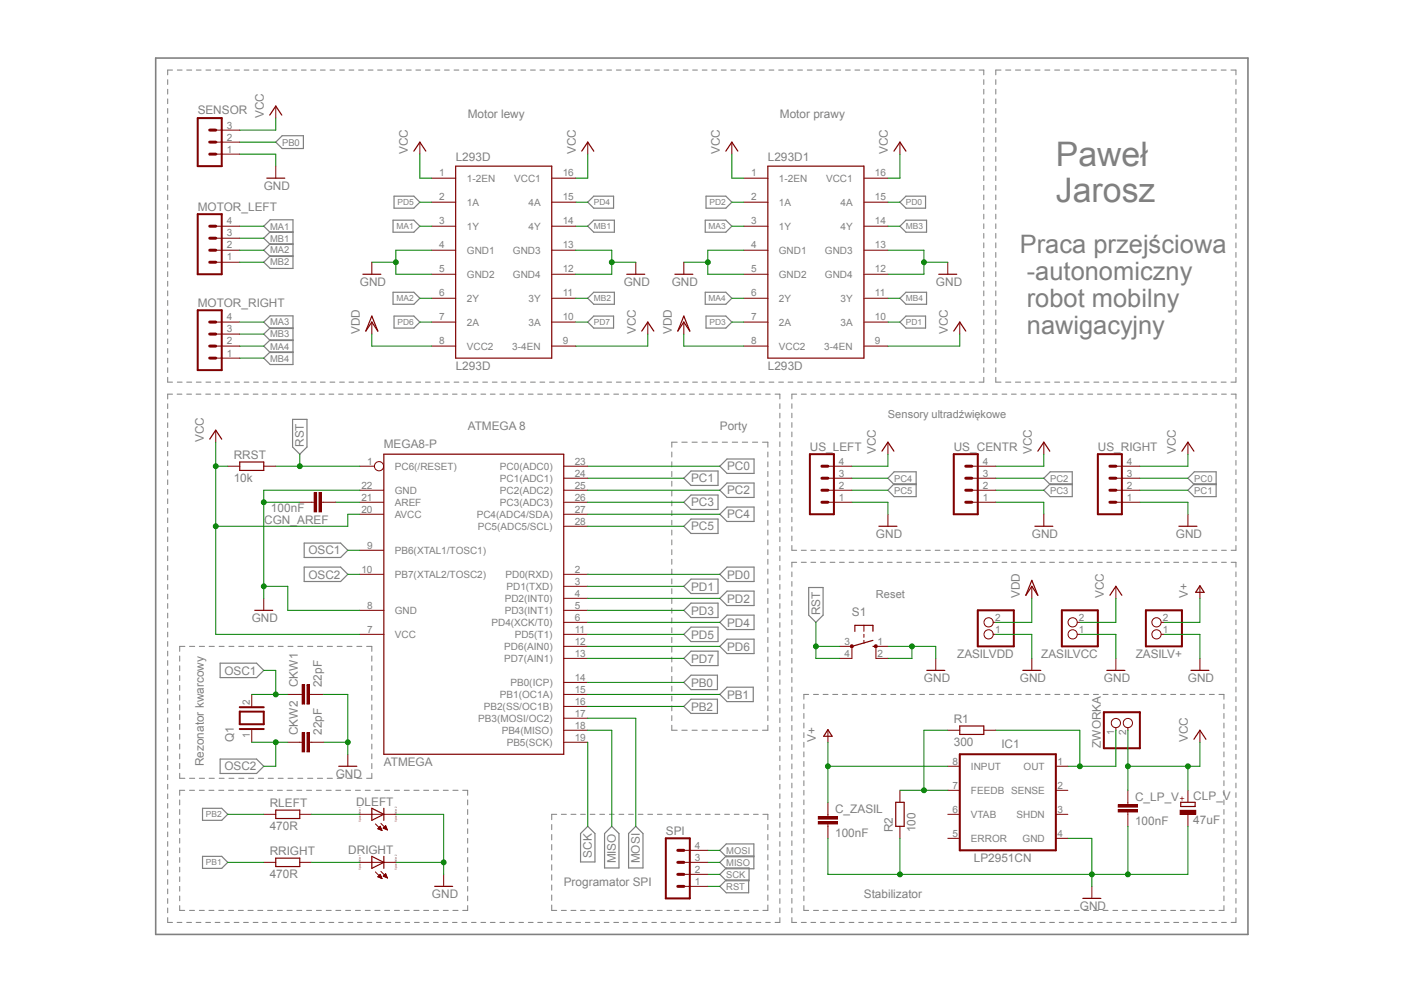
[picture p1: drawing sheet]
<svg xmlns="http://www.w3.org/2000/svg" width="297mm" height="210mm" viewBox="0 0 297 210" stroke-linecap="round" stroke-linejoin="round" font-family="sans-serif">
<defs><g id="words">
<g font-size="7.2" fill="#808080">
<text x="223.4" y="35.1">Paweł</text>
<text x="223.4" y="42.8">Jarosz</text>
</g>
<g font-size="5.4" fill="#808080">
<text x="215.7" y="53.5">Praca przejściowa</text>
<text x="217.2" y="59.2">-autonomiczny</text>
<text x="217.2" y="64.9">robot mobilny</text>
<text x="217.2" y="70.7">nawigacyjny</text>
</g>
<g font-size="2.5" fill="#808080">
<text x="41.8" y="24.2">SENSOR</text>
<text x="55.8" y="25" transform="rotate(-90 55.8 25)">VCC</text>
<text x="98.9" y="25">Motor lewy</text>
<text x="165" y="25">Motor prawy</text>
<text x="86.3" y="32.6" transform="rotate(-90 86.3 32.6)">VCC</text>
<text x="96.4" y="34.1">L293D</text>
<text x="121.8" y="32.6" transform="rotate(-90 121.8 32.6)">VCC</text>
<text x="152.3" y="32.6" transform="rotate(-90 152.3 32.6)">VCC</text>
<text x="162.4" y="34.1">L293D1</text>
<text x="187.8" y="32.6" transform="rotate(-90 187.8 32.6)">VCC</text>
<text x="55.8" y="40.2">GND</text>
<text x="41.8" y="44.5">MOTOR_LEFT</text>
<text x="41.8" y="64.9">MOTOR_RIGHT</text>
<text x="76.1" y="60.5">GND</text>
<text x="132" y="60.5">GND</text>
<text x="142.1" y="60.5">GND</text>
<text x="198" y="60.5">GND</text>
<text x="76.1" y="70.7" transform="rotate(-90 76.1 70.7)">VDD</text>
<text x="134.5" y="70.7" transform="rotate(-90 134.5 70.7)">VCC</text>
<text x="142.1" y="70.7" transform="rotate(-90 142.1 70.7)">VDD</text>
<text x="200.5" y="70.7" transform="rotate(-90 200.5 70.7)">VCC</text>
<text x="96.4" y="78.3">L293D</text>
<text x="162.4" y="78.3">L293D</text>
<text x="43.1" y="93.5" transform="rotate(-90 43.1 93.5)">VCC</text>
<text x="64.3" y="94.5" transform="rotate(-90 64.3 94.5)">RST</text>
<text x="81.2" y="94.8">MEGA8-P</text>
<text x="98.9" y="91">ATMEGA 8</text>
<text x="152.3" y="91">Porty</text>
<text x="171.3" y="95.3">US_LEFT</text>
<text x="201.8" y="95.3">US_CENTR</text>
<text x="232.2" y="95.3">US_RIGHT</text>
<text x="49.4" y="101.9">10k</text>
<text x="49.4" y="97.1">RRST</text>
<text x="153.8" y="99.5">PC0</text>
<text x="185.3" y="96.1" transform="rotate(-90 185.3 96.1)">VCC</text>
<text x="218.3" y="96.1" transform="rotate(-90 218.3 96.1)">VCC</text>
<text x="248.8" y="96.1" transform="rotate(-90 248.8 96.1)">VCC</text>
<text x="146.2" y="107.1">PC3</text>
<text x="146.2" y="102">PC1</text>
<text x="153.8" y="104.6">PC2</text>
<text x="55.9" y="110.9">CGN_AREF</text>
<text x="57.3" y="108.4">100nF</text>
<text x="146.2" y="112.2">PC5</text>
<text x="153.8" y="109.6">PC4</text>
<text x="185.3" y="113.8">GND</text>
<text x="218.3" y="113.8">GND</text>
<text x="248.8" y="113.8">GND</text>
<text x="65.2" y="117.3">OSC1</text>
<text x="65.2" y="122.3">OSC2</text>
<text x="146.2" y="124.9">PD1</text>
<text x="153.8" y="122.3">PD0</text>
<text x="53.3" y="131.6">GND</text>
<text x="146.2" y="130">PD3</text>
<text x="153.8" y="127.4">PD2</text>
<text x="173.5" y="130.1" transform="rotate(-90 173.5 130.1)">RST</text>
<text x="180.2" y="130.3">S1</text>
<text x="215.7" y="126.5" transform="rotate(-90 215.7 126.5)">VDD</text>
<text x="233.5" y="126.5" transform="rotate(-90 233.5 126.5)">VCC</text>
<text x="251.3" y="126.5" transform="rotate(-90 251.3 126.5)">V+</text>
<text x="146.2" y="135">PD5</text>
<text x="153.8" y="137.6">PD6</text>
<text x="153.8" y="132.5">PD4</text>
<text x="47.5" y="142.7">OSC1</text>
<text x="146.2" y="140.1">PD7</text>
<text x="202.5" y="139.1">ZASILVDD</text>
<text x="220.3" y="139.1">ZASILVCC</text>
<text x="240.2" y="139.1">ZASILV+</text>
<text x="63" y="145.3" transform="rotate(-90 63 145.3)">CKW1</text>
<text x="68.1" y="145.3" transform="rotate(-90 68.1 145.3)">22pF</text>
<text x="146.2" y="145.2">PB0</text>
<text x="153.8" y="147.7">PB1</text>
<text x="195.5" y="144.3">GND</text>
<text x="215.7" y="144.3">GND</text>
<text x="233.5" y="144.3">GND</text>
<text x="251.3" y="144.3">GND</text>
<text x="63" y="155.4" transform="rotate(-90 63 155.4)">CKW2</text>
<text x="68.1" y="155.4" transform="rotate(-90 68.1 155.4)">22pF</text>
<text x="146.2" y="150.3">PB2</text>
<text x="201.8" y="153">R1</text>
<text x="49.4" y="157" transform="rotate(-90 49.4 157)">Q1</text>
<text x="172.6" y="157" transform="rotate(-90 172.6 157)">V+</text>
<text x="201.8" y="157.7">300</text>
<text x="211.9" y="158.2">IC1</text>
<text x="232.9" y="158.2" transform="rotate(-90 232.9 158.2)">ZWORKA</text>
<text x="251.3" y="157" transform="rotate(-90 251.3 157)">VCC</text>
<text x="43.1" y="162.1" transform="rotate(-90 43.1 162.1)">Rezonator kwarcowy</text>
<text x="47.5" y="162.9">OSC2</text>
<text x="71" y="164.6">GND</text>
<text x="81.2" y="162.1">ATMEGA</text>
<text x="57.1" y="170.7">RLEFT</text>
<text x="75.3" y="170.4">DLEFT</text>
<text x="176.7" y="171.8">C_ZASIL</text>
<text x="240.1" y="169.3">C_LP_V</text>
<text x="252.4" y="169.2">CLP_V</text>
<text x="57.1" y="175.5">470R</text>
<text x="140.8" y="176.5">SPI</text>
<text x="176.7" y="176.9">100nF</text>
<text x="188.8" y="176" transform="rotate(-90 188.8 176)">R2</text>
<text x="193.7" y="176" transform="rotate(-90 193.7 176)">100</text>
<text x="240.1" y="174.4">100nF</text>
<text x="252.4" y="174.3">47uF</text>
<text x="57.1" y="185.7">470R</text>
<text x="57.1" y="180.9">RRIGHT</text>
<text x="73.7" y="180.6">DRIGHT</text>
<text x="125.2" y="181.4" transform="rotate(-90 125.2 181.4)">SCK</text>
<text x="130.3" y="182.6" transform="rotate(-90 130.3 182.6)">MISO</text>
<text x="135.4" y="182.6" transform="rotate(-90 135.4 182.6)">MOSI</text>
<text x="206" y="182.4">LP2951CN</text>
<text x="91.4" y="190">GND</text>
<text x="119.3" y="187.5">Programator SPI</text>
<text x="182.8" y="190">Stabilizator</text>
<text x="228.4" y="192.5">GND</text>
</g>
<g font-size="2.3" fill="#808080">
<text x="187.8" y="88.4">Sensory ultradźwiękowe</text>
<text x="185.3" y="126.5">Reset</text>
</g>
<g font-size="2.1" fill="#808080">
<text x="48" y="29.7">2</text>
<text x="48" y="27.2">3</text>
<text x="48" y="32.3">1</text>
<text x="92.9" y="37.3">1</text>
<text x="98.8" y="38.4">1-2EN</text>
<text x="108.8" y="38.4">VCC1</text>
<text x="119" y="37.3">16</text>
<text x="158.9" y="37.3">1</text>
<text x="164.8" y="38.4">1-2EN</text>
<text x="174.8" y="38.4">VCC1</text>
<text x="185.1" y="37.3">16</text>
<text x="48" y="47.5">4</text>
<text x="92.9" y="42.4">2</text>
<text x="92.9" y="47.5">3</text>
<text x="98.8" y="43.5">1A</text>
<text x="111.8" y="43.5">4A</text>
<text x="119" y="42.4">15</text>
<text x="119" y="47.5">14</text>
<text x="158.9" y="42.4">2</text>
<text x="158.9" y="47.5">3</text>
<text x="164.8" y="43.5">1A</text>
<text x="177.8" y="43.5">4A</text>
<text x="185.1" y="42.4">15</text>
<text x="185.1" y="47.5">14</text>
<text x="48" y="52.5">2</text>
<text x="48" y="50">3</text>
<text x="92.9" y="52.5">4</text>
<text x="98.8" y="48.6">1Y</text>
<text x="98.8" y="53.7">GND1</text>
<text x="108.5" y="53.7">GND3</text>
<text x="111.8" y="48.6">4Y</text>
<text x="119" y="52.5">13</text>
<text x="158.9" y="52.5">4</text>
<text x="164.8" y="48.6">1Y</text>
<text x="164.8" y="53.7">GND1</text>
<text x="174.5" y="53.7">GND3</text>
<text x="177.8" y="48.6">4Y</text>
<text x="185.1" y="52.5">13</text>
<text x="48" y="55.1">1</text>
<text x="92.9" y="57.6">5</text>
<text x="98.8" y="58.8">GND2</text>
<text x="108.5" y="58.8">GND4</text>
<text x="119" y="57.6">12</text>
<text x="158.9" y="57.6">5</text>
<text x="164.8" y="58.8">GND2</text>
<text x="174.5" y="58.8">GND4</text>
<text x="185.1" y="57.6">12</text>
<text x="92.9" y="62.7">6</text>
<text x="98.8" y="63.8">2Y</text>
<text x="111.8" y="63.8">3Y</text>
<text x="119" y="62.7">11</text>
<text x="158.9" y="62.7">6</text>
<text x="164.8" y="63.8">2Y</text>
<text x="177.8" y="63.8">3Y</text>
<text x="185.1" y="62.7">11</text>
<text x="48" y="70.3">3</text>
<text x="48" y="67.8">4</text>
<text x="92.9" y="67.8">7</text>
<text x="98.8" y="68.9">2A</text>
<text x="111.8" y="68.9">3A</text>
<text x="119" y="67.8">10</text>
<text x="158.9" y="67.8">7</text>
<text x="164.8" y="68.9">2A</text>
<text x="177.8" y="68.9">3A</text>
<text x="185.1" y="67.8">10</text>
<text x="48" y="75.4">1</text>
<text x="48" y="72.9">2</text>
<text x="92.9" y="72.9">8</text>
<text x="98.8" y="74">VCC2</text>
<text x="108.4" y="74">3-4EN</text>
<text x="119" y="72.9">9</text>
<text x="158.9" y="72.9">8</text>
<text x="164.8" y="74">VCC2</text>
<text x="174.4" y="74">3-4EN</text>
<text x="185.1" y="72.9">9</text>
<text x="77.6" y="98.3">1</text>
<text x="83.5" y="99.4">PC6(/RESET)</text>
<text x="105.7" y="101.9">PC1(ADC1)</text>
<text x="105.7" y="99.4">PC0(ADC0)</text>
<text x="121.6" y="100.8">24</text>
<text x="121.6" y="98.3">23</text>
<text x="177.5" y="100.8">3</text>
<text x="177.5" y="98.3">4</text>
<text x="207.9" y="100.8">3</text>
<text x="207.9" y="98.3">4</text>
<text x="238.4" y="100.8">3</text>
<text x="238.4" y="98.3">4</text>
<text x="76.5" y="103.3">22</text>
<text x="76.5" y="105.9">21</text>
<text x="83.5" y="104.4">GND</text>
<text x="83.5" y="107">AREF</text>
<text x="105.7" y="107">PC3(ADC3)</text>
<text x="105.7" y="104.4">PC2(ADC2)</text>
<text x="121.6" y="105.9">26</text>
<text x="121.6" y="103.3">25</text>
<text x="177.5" y="105.9">1</text>
<text x="177.5" y="103.3">2</text>
<text x="207.9" y="105.9">1</text>
<text x="207.9" y="103.3">2</text>
<text x="238.4" y="105.9">1</text>
<text x="238.4" y="103.3">2</text>
<text x="76.5" y="108.4">20</text>
<text x="83.5" y="109.5">AVCC</text>
<text x="100.8" y="109.5">PC4(ADC4/SDA)</text>
<text x="101" y="112.1">PC5(ADC5/SCL)</text>
<text x="121.6" y="111">28</text>
<text x="121.6" y="108.4">27</text>
<text x="77.6" y="116">9</text>
<text x="83.5" y="117.1">PB6(XTAL1/TOSC1)</text>
<text x="76.5" y="121.1">10</text>
<text x="83.5" y="122.2">PB7(XTAL2/TOSC2)</text>
<text x="106.9" y="122.2">PD0(RXD)</text>
<text x="107.1" y="124.8">PD1(TXD)</text>
<text x="121.6" y="123.6">3</text>
<text x="121.6" y="121.1">2</text>
<text x="77.6" y="128.7">8</text>
<text x="83.5" y="129.8">GND</text>
<text x="106.8" y="129.8">PD3(INT1)</text>
<text x="106.8" y="127.3">PD2(INT0)</text>
<text x="121.6" y="131.2">6</text>
<text x="121.6" y="128.7">5</text>
<text x="121.6" y="126.2">4</text>
<text x="210.5" y="131.2">2</text>
<text x="228.2" y="131.2">2</text>
<text x="246" y="131.2">2</text>
<text x="77.6" y="133.8">7</text>
<text x="83.5" y="134.9">VCC</text>
<text x="104" y="132.4">PD4(XCK/T0)</text>
<text x="106.7" y="137.5">PD6(AIN0)</text>
<text x="108.9" y="134.9">PD5(T1)</text>
<text x="121.6" y="136.3">12</text>
<text x="121.6" y="133.8">11</text>
<text x="178.6" y="136.3">3</text>
<text x="185.6" y="136.3">1</text>
<text x="210.5" y="133.8">1</text>
<text x="228.2" y="133.8">1</text>
<text x="246" y="133.8">1</text>
<text x="106.7" y="140">PD7(AIN1)</text>
<text x="121.6" y="143.9">14</text>
<text x="121.6" y="138.9">13</text>
<text x="178.6" y="138.9">4</text>
<text x="185.6" y="138.9">2</text>
<text x="52.9" y="149" transform="rotate(-90 52.9 149)">2</text>
<text x="105.7" y="147.6">PB1(OC1A)</text>
<text x="108" y="145.1">PB0(ICP)</text>
<text x="121.6" y="149">16</text>
<text x="121.6" y="146.5">15</text>
<text x="52.9" y="156" transform="rotate(-90 52.9 156)">1</text>
<text x="101.2" y="152.7">PB3(MOSI/OC2)</text>
<text x="102.4" y="150.2">PB2(SS/OC1B)</text>
<text x="106.1" y="155.2">PB4(MISO)</text>
<text x="121.6" y="154.1">18</text>
<text x="121.6" y="151.6">17</text>
<text x="235.7" y="155.4" transform="rotate(-90 235.7 155.4)">1</text>
<text x="238.3" y="155.4" transform="rotate(-90 238.3 155.4)">2</text>
<text x="107.2" y="157.7">PB5(SCK)</text>
<text x="121.6" y="156.6">19</text>
<text x="201.5" y="161.7">8</text>
<text x="223.7" y="161.7">1</text>
<text x="201.5" y="166.8">7</text>
<text x="205.4" y="167.9">FEEDB SENSE</text>
<text x="205.4" y="162.8">INPUT</text>
<text x="216.5" y="162.8">OUT</text>
<text x="223.7" y="166.8">2</text>
<text x="201.5" y="171.9">6</text>
<text x="205.4" y="173">VTAB</text>
<text x="215.1" y="173">SHDN</text>
<text x="223.7" y="171.9">3</text>
<text x="147" y="179.5">4</text>
<text x="201.5" y="177">5</text>
<text x="205.4" y="178.1">ERROR</text>
<text x="216.3" y="178.1">GND</text>
<text x="223.7" y="177">4</text>
<text x="147" y="184.6">2</text>
<text x="147" y="182">3</text>
<text x="147" y="187.1">1</text>
</g>
<g font-size="2" fill="#808080">
<text x="59.7" y="30.8">PB0</text>
<text x="57.1" y="48.6">MA1</text>
<text x="57.1" y="51.1">MB1</text>
<text x="57.1" y="53.6">MA2</text>
<text x="57.1" y="56.1">MB2</text>
<text x="57.1" y="68.8">MA3</text>
<text x="57.1" y="71.4">MB3</text>
<text x="57.1" y="73.9">MA4</text>
<text x="57.1" y="76.5">MB4</text>
<text x="189.1" y="101.9">PC4</text>
<text x="222.2" y="101.9">PC2</text>
<text x="252.6" y="101.9">PC0</text>
<text x="189.1" y="104.4">PC5</text>
<text x="222.2" y="104.4">PC3</text>
<text x="252.6" y="104.4">PC1</text>
<text x="153.6" y="185.6">SCK</text>
<text x="153.6" y="183.1">MISO</text>
<text x="153.6" y="180.6">MOSI</text>
<text x="153.6" y="188.2">RST</text>
</g>
<g font-size="1.8" fill="#808080">
<text x="84.1" y="43.4">PD5</text>
<text x="125.6" y="43.4">PD4</text>
<text x="150.1" y="43.4">PD2</text>
<text x="191.6" y="43.4">PD0</text>
<text x="83.9" y="48.5">MA1</text>
<text x="125.6" y="48.5">MB1</text>
<text x="149.9" y="48.5">MA3</text>
<text x="191.6" y="48.5">MB3</text>
<text x="83.9" y="63.7">MA2</text>
<text x="125.6" y="63.7">MB2</text>
<text x="149.9" y="63.7">MA4</text>
<text x="191.6" y="63.7">MB4</text>
<text x="84.1" y="68.8">PD6</text>
<text x="125.6" y="68.7">PD7</text>
<text x="150.1" y="68.8">PD3</text>
<text x="191.6" y="68.7">PD1</text>
<text x="43.6" y="172.8">PB2</text>
<text x="43.6" y="183">PB1</text>
</g>
<text font-size="1.8" fill="#800000" x="250.7" y="169.3" transform="rotate(-90 250.7 169.3)">+</text>
<g font-size=".6" fill="#800080">
<text x="76.3" y="173.8" transform="rotate(-90 76.3 173.8)">SpiceOrder 1</text>
<text x="83.9" y="173.8" transform="rotate(-90 83.9 173.8)">SpiceOrder 2</text>
<text x="76.3" y="184" transform="rotate(-90 76.3 184)">SpiceOrder 1</text>
<text x="83.9" y="184" transform="rotate(-90 83.9 184)">SpiceOrder 2</text>
</g>
</g></defs>
<g fill="none" stroke="#808080" stroke-width=".21">
<path d="M35.5 16.8v1.1M35.5 18.9v1M36.5 14.8h-1v1M37.5 14.8h1M39.5 14.8h1.1M41.5 14.8h1M43.6 14.8h1M45.6 14.8h1M47.6 14.8h1M49.6 14.8h1M51.6 14.8h1.1M53.6 14.8h1.1"/>
<path d="M55.7 14.8h1M57.7 14.8h1M59.7 14.8h1M61.7 14.8h1M63.8 14.8h1M65.7 14.8h1.1M67.8 14.8h1M69.8 14.8h1M71.8 14.8h1.1M73.8 14.8h1M75.9 14.8h1M77.9 14.8h1"/>
<path d="M79.9 14.8h1M81.9 14.8h1M83.9 14.8h1.1M85.9 14.8h1.1M88 14.8h1M90 14.8h1M92 14.8h1M94 14.8h1M96.1 14.8h1M98.1 14.8h1M100.1 14.8h1M102.1 14.8h1"/>
<path d="M104.1 14.8h1.1M106.1 14.8h1.1M108.2 14.8h1M110.2 14.8h1M112.2 14.8h1M114.2 14.8h1M116.2 14.8h1.1M118.3 14.8h1M120.3 14.8h1M122.3 14.8h1M124.3 14.8h1M126.3 14.8h1"/>
<path d="M128.4 14.8h1M130.4 14.8h1M132.4 14.8h1M134.4 14.8h1M136.4 14.8h1.1M138.5 14.8h1M140.5 14.8h1M142.5 14.8h1M144.5 14.8h1M146.5 14.8h1M148.5 14.8h1.1M150.6 14.8h1"/>
<path d="M152.6 14.8h1M154.6 14.8h1M156.6 14.8h1M158.7 14.8h1M160.7 14.8h1M162.7 14.8h1M164.7 14.8h1M166.7 14.8h1M168.7 14.8h1.1M170.8 14.8h1M172.8 14.8h1M174.8 14.8h1"/>
<path d="M176.8 14.8h1M178.9 14.8h1M180.8 14.8h1.1M182.9 14.8h1M184.9 14.8h1M186.9 14.8h1M188.9 14.8h1M191 14.8h1M193 14.8h1M195 14.8h1M197 14.8h1M199.1 14.8h1"/>
<path d="M201 14.8h1.1M203.1 14.8h1M205.1 14.8h1M207.1 14.8h1v1M208.1 16.8v1.1M208.1 18.9v1M210.7 16.8v1.1M210.7 18.9v1M211.8 14.8h-1.1v1M212.7 14.8h1.1M214.8 14.8h1.1M216.9 14.8h1"/>
<path d="M218.9 14.8h1.1M221 14.8h1.1M223.1 14.8h1.1M225.2 14.8h1M227.2 14.8h1.1M229.3 14.8h1.1M231.4 14.8h1.1M233.5 14.8h1M235.5 14.8h1.1M237.6 14.8h1.1M239.6 14.8h1.1M241.7 14.8h1.1"/>
<path d="M243.8 14.8h1.1M245.9 14.8h1M247.9 14.8h1.1M250 14.8h1.1M252.1 14.8h1.1M254.2 14.8h1M256.2 14.8h1.1M258.3 14.8h1.1M260.4 14.8h1.1v1M261.5 16.8v1.1M261.5 18.9v1M35.5 20.9v1"/>
<path d="M35.5 22.9v1.1M35.5 25v1M35.5 27v1M35.5 29v1.1M35.5 31.1v1M35.5 33.1v1M35.5 35.1v1.1M35.5 37.2v1M35.5 39.2v1M208.1 20.9v1M208.1 22.9v1.1M208.1 25v1"/>
<path d="M208.1 27v1M208.1 29v1.1M208.1 31.1v1M208.1 33.1v1M208.1 35.1v1.1M208.1 37.2v1M208.1 39.2v1M210.7 20.9v1M210.7 22.9v1.1M210.7 25v1M210.7 27v1M210.7 29v1.1"/>
<path d="M210.7 31.1v1M210.7 33.1v1M210.7 35.1v1.1M210.7 37.2v1M210.7 39.2v1M261.5 20.9v1M261.5 22.9v1.1M261.5 25v1M261.5 27v1M261.5 29v1.1M261.5 31.1v1M261.5 33.1v1"/>
<path d="M261.5 35.1v1.1M261.5 37.2v1M261.5 39.2v1M35.5 41.2v1M35.5 43.3v1M35.5 45.3v1M35.5 47.3v1M35.5 49.4v1M35.5 51.4v1M35.5 53.4v1M35.5 55.4v1.1M35.5 57.4v1.1"/>
<path d="M35.5 59.5v1M208.1 41.2v1M208.1 43.3v1M208.1 45.3v1M208.1 47.3v1M208.1 49.4v1M208.1 51.4v1M208.1 53.4v1M208.1 55.4v1.1M208.1 57.4v1.1M208.1 59.5v1M210.7 41.2v1"/>
<path d="M210.7 43.3v1M210.7 45.3v1M210.7 47.3v1M210.7 49.4v1M210.7 51.4v1M210.7 53.4v1M210.7 55.4v1.1M210.7 57.4v1.1M210.7 59.5v1M261.5 41.2v1M261.5 43.3v1M261.5 45.3v1"/>
<path d="M261.5 47.3v1M261.5 49.4v1M261.5 51.4v1M261.5 53.4v1M261.5 55.4v1.1M261.5 57.4v1.1M261.5 59.5v1M35.5 61.5v1.1M35.5 63.5v1.1M35.5 65.6v1M35.5 67.6v1.1M35.5 69.6v1.1"/>
<path d="M35.5 71.7v1M35.5 73.7v1M35.5 75.7v1.1M35.5 77.8v1M35.5 79.8v1h1M208.1 79.8v1h-1M208.1 61.5v1.1M208.1 63.5v1.1M208.1 65.6v1M208.1 67.6v1.1M208.1 69.6v1.1M208.1 71.7v1"/>
<path d="M208.1 73.7v1M208.1 75.7v1.1M208.1 77.8v1M210.7 79.8v1h1.1M210.7 61.5v1.1M210.7 63.5v1.1M210.7 65.6v1M210.7 67.6v1.1M210.7 69.6v1.1M210.7 71.7v1M210.7 73.7v1M210.7 75.7v1.1"/>
<path d="M210.7 77.8v1M261.5 61.5v1.1M261.5 63.5v1.1M261.5 65.6v1M261.5 67.6v1.1M261.5 69.6v1.1M261.5 71.7v1M261.5 73.7v1M261.5 75.7v1.1M261.5 77.8v1M261.5 79.8v1h-1.1M35.5 85.4v1"/>
<path d="M35.5 87.4v1M35.5 89.4v1M35.5 91.4v1M35.5 93.4v1M35.5 95.5v.9M35.5 97.5v1M35.5 99.5v1M36.5 83.4h-1v1M37.5 83.4h1M37.5 80.8h1M39.5 83.4h1M39.5 80.8h1.1"/>
<path d="M41.5 83.4h1M41.5 80.8h1M43.5 83.4h1M43.6 80.8h1M45.5 83.4h1M45.6 80.8h1M47.5 83.4h1M47.6 80.8h1M49.5 83.4h1M49.6 80.8h1M51.5 83.4h1M51.6 80.8h1.1"/>
<path d="M53.6 83.4h1M53.6 80.8h1.1M55.5 83.4h1.1M55.7 80.8h1M57.6 83.4h.9M57.7 80.8h1M59.6 83.4h1M59.7 80.8h1M61.6 83.4h1M61.7 80.8h1M63.6 83.4h1M63.8 80.8h1"/>
<path d="M65.6 83.4h1M65.7 80.8h1.1M67.6 83.4h1M67.8 80.8h1M69.6 83.4h1M69.8 80.8h1M71.6 83.4h1M71.8 80.8h1.1M73.6 83.4h1M73.8 80.8h1M75.6 83.4h1M75.9 80.8h1"/>
<path d="M77.6 83.4h1.1M77.9 80.8h1M79.6 83.4h1M79.9 80.8h1M81.7 83.4h1M81.9 80.8h1M83.7 83.4h1M83.9 80.8h1.1M85.7 83.4h1M85.9 80.8h1.1M87.7 83.4h1M88 80.8h1"/>
<path d="M89.7 83.4h1M90 80.8h1M91.7 83.4h1M92 80.8h1M93.7 83.4h1M94 80.8h1M95.7 83.4h1M96.1 80.8h1M97.7 83.4h1M98.1 80.8h1M99.7 83.4h1M100.1 80.8h1"/>
<path d="M101.7 83.4h1M102.1 80.8h1M103.7 83.4h1M104.1 80.8h1.1M105.7 83.4h1.1M106.1 80.8h1.1M107.7 83.4h1.1M108.2 80.8h1M109.8 83.4h.9M110.2 80.8h1M111.8 83.4h1M112.2 80.8h1"/>
<path d="M113.7 83.4h1.1M114.2 80.8h1M115.8 83.4h1M116.2 80.8h1.1M117.8 83.4h1M118.3 80.8h1M119.8 83.4h1M120.3 80.8h1M121.8 83.4h1M122.3 80.8h1M123.8 83.4h1M124.3 80.8h1"/>
<path d="M125.8 83.4h1M126.3 80.8h1M127.8 83.4h1M128.4 80.8h1M129.8 83.4h1.1M130.4 80.8h1M131.8 83.4h1M132.4 80.8h1M133.9 83.4h.9M134.4 80.8h1M135.8 83.4h1.1M136.4 80.8h1.1"/>
<path d="M137.9 83.4h1M138.5 80.8h1M139.9 83.4h1M140.5 80.8h1M141.9 83.4h1M142.1 95.6v1M142.1 97.7v1M142.1 99.7v1.1M142.5 80.8h1M143.3 93.5h-1.2v1.1M143.9 83.4h1M144.2 93.5h1.2"/>
<path d="M144.5 80.8h1M145.9 83.4h1M146.4 93.5h1.1M146.5 80.8h1M147.9 83.4h1M148.5 93.5h1.1M148.5 80.8h1.1M149.9 83.4h1M150.6 80.8h1M150.6 93.5h1.2M151.9 83.4h1M152.6 80.8h1"/>
<path d="M152.8 93.5h1.1M153.9 83.4h1M154.6 80.8h1M154.9 93.5h1.1M155.9 83.4h1M156.6 80.8h1M157 93.5h1.2M157.9 83.4h1.1M158.7 80.8h1M159.2 93.5h1.1M159.9 83.4h1.1M160.7 80.8h1"/>
<path d="M161.3 93.5h1.1v1.1M162 83.4h.9M162.4 95.6v1M162.4 97.7v1M162.4 99.7v1.1M162.7 80.8h1M164 83.4h1v1M164.7 80.8h1M165 85.4v1M165 87.4v1M165 89.4v1M165 91.4v1"/>
<path d="M165 93.4v1M165 95.5v.9M165 97.5v1M165 99.5v1M166.7 80.8h1M167.5 85.4v1M167.5 87.4v.9M167.5 89.4v1M167.5 91.4v1M167.5 93.4v1M167.5 95.4v1M167.5 97.4v1"/>
<path d="M167.5 99.4v1M168.5 83.4h-1v1M168.7 80.8h1.1M169.5 83.4h1.1M170.8 80.8h1M171.5 83.4h1.1M172.8 80.8h1M173.6 83.4h1M174.8 80.8h1M175.6 83.4h1M176.8 80.8h1M177.6 83.4h1"/>
<path d="M178.9 80.8h1M179.6 83.4h1M180.8 80.8h1.1M181.7 83.4h1M182.9 80.8h1M183.7 83.4h1M184.9 80.8h1M185.7 83.4h1M186.9 80.8h1M187.7 83.4h1M188.9 80.8h1M189.7 83.4h1.1"/>
<path d="M191 80.8h1M191.7 83.4h1M193 80.8h1M193.8 83.4h1M195 80.8h1M195.8 83.4h1M197 80.8h1M197.8 83.4h1M199.1 80.8h1M199.8 83.4h1M201 80.8h1.1M201.8 83.4h1.1"/>
<path d="M203.1 80.8h1M203.9 83.4h1M205.1 80.8h1M205.9 83.4h1M207.9 83.4h1M209.9 83.4h1M212 83.4h1M212.7 80.8h1.1M214 83.4h1M214.8 80.8h1.1M216 83.4h1M216.9 80.8h1"/>
<path d="M218 83.4h1M218.9 80.8h1.1M220 83.4h1.1M221 80.8h1.1M222 83.4h1.1M223.1 80.8h1.1M224.1 83.4h1M225.2 80.8h1M226.1 83.4h1M227.2 80.8h1.1M228.1 83.4h1M229.3 80.8h1.1"/>
<path d="M230.1 83.4h1M231.4 80.8h1.1M232.2 83.4h1M233.5 80.8h1M234.1 83.4h1.1M235.5 80.8h1.1M236.2 83.4h1M237.6 80.8h1.1M238.2 83.4h1M239.6 80.8h1.1M240.2 83.4h1.1M241.7 80.8h1.1"/>
<path d="M242.2 83.4h1M243.8 80.8h1.1M244.3 83.4h1M245.9 80.8h1M246.3 83.4h1M247.9 80.8h1.1M248.3 83.4h1M250 80.8h1.1M250.3 83.4h1M252.1 80.8h1.1M252.3 83.4h1.1M254.2 80.8h1"/>
<path d="M254.4 83.4h1M256.2 80.8h1.1M256.4 83.4h1M258.3 80.8h1.1M258.4 83.4h1M260.4 83.4h1.1v1M261.5 85.4v1M261.5 87.4v.9M261.5 89.4v1M261.5 91.4v1M261.5 93.4v1M261.5 95.4v1"/>
<path d="M261.5 97.4v1M261.5 99.4v1M35.5 101.5v1M35.5 103.5v1M35.5 105.5v1M35.5 107.5v1M35.5 109.5v1M35.5 111.5v1.1M35.5 113.5v1.1M35.5 115.6v1M35.5 117.6v1M35.5 119.6v1"/>
<path d="M142.1 101.8v1M142.1 103.8v1.1M142.1 105.9v1.1M142.1 108v1.1M142.1 110v1.1M142.1 112.1v1.1M142.1 114.2v1M142.1 116.2v1.1M142.1 118.3v1M162.4 101.8v1M162.4 103.8v1.1M162.4 105.9v1.1"/>
<path d="M162.4 108v1.1M162.4 110v1.1M162.4 112.1v1.1M162.4 114.2v1M162.4 116.2v1.1M162.4 118.3v1M165 101.5v1M165 103.5v1M165 105.5v1M165 107.5v1M165 109.5v1M165 111.5v1.1"/>
<path d="M165 113.5v1.1M165 115.6v1M165 117.6v1M165 119.6v1M167.5 101.4v1M167.5 103.4v1M167.5 105.4v1M167.5 107.4v1M167.5 109.4v1M167.5 111.4v1M167.5 113.4v1M167.5 115.4v1h1"/>
<path d="M168.5 118.9h-1v1M169.5 118.9h1.1M169.5 116.4h1.1M171.5 118.9h1.1M171.5 116.4h1.1M173.6 118.9h1M173.6 116.4h1M175.6 118.9h1M175.6 116.4h1M177.6 118.9h1M177.6 116.4h1M179.6 118.9h1"/>
<path d="M179.6 116.4h1M181.7 118.9h1M181.7 116.4h1M183.7 118.9h1M183.7 116.4h1M185.7 118.9h1M185.7 116.4h1M187.7 118.9h1M187.7 116.4h1M189.7 118.9h1.1M189.7 116.4h1.1M191.7 118.9h1"/>
<path d="M191.7 116.4h1M193.8 118.9h1M193.8 116.4h1M195.8 118.9h1M195.8 116.4h1M197.8 118.9h1M197.8 116.4h1M199.8 118.9h1M199.8 116.4h1M201.8 118.9h1.1M201.8 116.4h1.1M203.9 118.9h1"/>
<path d="M203.9 116.4h1M205.9 118.9h1M205.9 116.4h1M207.9 118.9h1M207.9 116.4h1M209.9 118.9h1M209.9 116.4h1M212 118.9h1M212 116.4h1M214 118.9h1M214 116.4h1M216 118.9h1"/>
<path d="M216 116.4h1M218 118.9h1M218 116.4h1M220 118.9h1.1M220 116.4h1.1M222 118.9h1.1M222 116.4h1.1M224.1 118.9h1M224.1 116.4h1M226.1 118.9h1M226.1 116.4h1M228.1 118.9h1"/>
<path d="M228.1 116.4h1M230.1 118.9h1M230.1 116.4h1M232.2 118.9h1M232.2 116.4h1M234.1 118.9h1.1M234.1 116.4h1.1M236.2 118.9h1M236.2 116.4h1M238.2 118.9h1M238.2 116.4h1M240.2 118.9h1.1"/>
<path d="M240.2 116.4h1.1M242.2 118.9h1M242.2 116.4h1M244.3 118.9h1M244.3 116.4h1M246.3 118.9h1M246.3 116.4h1M248.3 118.9h1M248.3 116.4h1M250.3 118.9h1M250.3 116.4h1M252.3 118.9h1.1"/>
<path d="M252.3 116.4h1.1M254.4 118.9h1M254.4 116.4h1M256.4 118.9h1M256.4 116.4h1M258.4 118.9h1M258.4 116.4h1M260.4 118.9h1.1v1M261.5 101.4v1M261.5 103.4v1M261.5 105.4v1M261.5 107.4v1"/>
<path d="M261.5 109.4v1M261.5 111.4v1M261.5 113.4v1M261.5 115.4v1h-1.1M35.5 121.6v1M35.5 123.6v1M35.5 125.6v1.1M35.5 127.6v1.1M35.5 129.7v1M35.5 131.7v1M35.5 133.7v1M35.5 135.7v1"/>
<path d="M35.5 137.7v1M35.5 139.7v1M38 138.7v1.1M39.1 136.7h-1.1v1.1M40.1 136.7h1.1M42.2 136.7h1.1M44.2 136.7h1.1M46.4 136.7h1M48.4 136.7h1.1M50.5 136.7h1.1M52.6 136.7h1.1M54.7 136.7h1.1"/>
<path d="M56.7 136.7h1.1M58.8 136.7h1.1M60.9 136.7h1.1M63 136.7h1.1M65.1 136.7h1.1M67.1 136.7h1.1M69.2 136.7h1.1M71.3 136.7h1.1M73.4 136.7h1.1M75.5 136.7h1M77.6 136.7h1.1v1.1M78.7 138.7v1.1"/>
<path d="M142.1 120.4v1M142.1 122.4v1.1M142.1 124.5v1.1M142.1 126.5v1.1M142.1 128.6v1.1M142.1 130.7v1M142.1 132.8v1M142.1 134.8v1.1M142.1 136.9v1M142.1 138.9v1.1M162.4 120.4v1M162.4 122.4v1.1"/>
<path d="M162.4 124.5v1.1M162.4 126.5v1.1M162.4 128.6v1.1M162.4 130.7v1M162.4 132.8v1M162.4 134.8v1.1M162.4 136.9v1M162.4 138.9v1.1M165 121.6v1M165 123.6v1M165 125.6v1.1M165 127.6v1.1"/>
<path d="M165 129.7v1M165 131.7v1M165 133.7v1M165 135.7v1M165 137.7v1M165 139.7v1M167.5 120.9v1.1M167.5 123v1M167.5 125v1M167.5 127v1.1M167.5 129.1v1M167.5 131.1v1"/>
<path d="M167.5 133.1v1.1M167.5 135.2v1M167.5 137.2v1M167.5 139.2v1.1M261.5 120.9v1.1M261.5 123v1M261.5 125v1M261.5 127v1.1M261.5 129.1v1M261.5 131.1v1M261.5 133.1v1.1M261.5 135.2v1"/>
<path d="M261.5 137.2v1M261.5 139.2v1.1M35.5 141.7v1M35.5 143.8v.9M35.5 145.8v1M35.5 147.8v1M35.5 149.8v1M35.5 151.8v1M35.5 153.8v1M35.5 155.8v1M35.5 157.8v1M35.5 159.9v1"/>
<path d="M38 140.8v1.1M38 142.9v1M38 144.9v1.1M38 147v1.1M38 149.1v1.1M38 151.1v1.1M38 153.2v1.1M38 155.3v1M38 157.4v1M38 159.4v1.1M78.7 140.8v1.1M78.7 142.9v1"/>
<path d="M78.7 144.9v1.1M78.7 147v1.1M78.7 149.1v1.1M78.7 151.1v1.1M78.7 153.2v1.1M78.7 155.3v1M78.7 157.4v1M78.7 159.4v1.1M142.1 141v1.1M142.1 143v1.1M142.1 145.1v1.1M142.1 147.2v1.1"/>
<path d="M142.1 149.3v1M142.1 151.3v1.1M142.1 153.4v1h1.2M144.2 154.4h1.2M146.4 154.4h1.1M148.5 154.4h1.1M150.6 154.4h1.2M152.8 154.4h1.1M154.9 154.4h1.1M157 154.4h1.2M159.2 154.4h1.1M162.4 141v1.1"/>
<path d="M162.4 143v1.1M162.4 145.1v1.1M162.4 147.2v1.1M162.4 149.3v1M162.4 151.3v1.1M162.4 153.4v1h-1.1M165 141.7v1M165 143.8v.9M165 145.8v1M165 147.8v1M165 149.8v1M165 151.8v1"/>
<path d="M165 153.8v1M165 155.8v1M165 157.8v1M165 159.9v1M167.5 141.2v1.1M167.5 143.3v1M167.5 145.3v1M167.5 147.3v1.1M167.5 149.4v1M167.5 151.4v1M167.5 153.4v1.1M167.5 155.4v1.1"/>
<path d="M167.5 157.5v1M167.5 159.5v1.1M170.1 148.9v1M170.1 150.9v1M170.1 152.9v1.1M170.1 154.9v1.1M170.1 157v1M170.1 159v1.1M171.1 146.9h-1v1M172.1 146.9h1M174.1 146.9h1.1M176.1 146.9h1.1"/>
<path d="M178.2 146.9h1M180.3 146.9h1M182.3 146.9h1M184.3 146.9h1.1M186.4 146.9h1M188.4 146.9h1.1M190.5 146.9h1M192.5 146.9h1M194.6 146.9h1M196.6 146.9h1.1M198.6 146.9h1.1M200.7 146.9h1"/>
<path d="M202.7 146.9h1.1M204.8 146.9h1M206.8 146.9h1.1M208.8 146.9h1.1M210.9 146.9h1M212.9 146.9h1.1M215 146.9h1M217 146.9h1.1M219.1 146.9h1M221.1 146.9h1M223.1 146.9h1.1M225.2 146.9h1"/>
<path d="M227.2 146.9h1.1M229.3 146.9h1M231.3 146.9h1.1M233.3 146.9h1.1M235.4 146.9h1M237.4 146.9h1.1M239.5 146.9h1M241.5 146.9h1.1M243.6 146.9h1M245.6 146.9h1M247.6 146.9h1.1M249.7 146.9h1"/>
<path d="M251.8 146.9h1M253.8 146.9h1M255.8 146.9h1.1M257.9 146.9h1v1M258.9 148.9v1M258.9 150.9v1M258.9 152.9v1.1M258.9 154.9v1.1M258.9 157v1M258.9 159v1.1M261.5 141.2v1.1M261.5 143.3v1"/>
<path d="M261.5 145.3v1M261.5 147.3v1.1M261.5 149.4v1M261.5 151.4v1M261.5 153.4v1.1M261.5 155.4v1.1M261.5 157.5v1M261.5 159.5v1.1M35.5 161.8v1.1M35.5 163.9v1M35.5 165.9v1M35.5 167.9v1"/>
<path d="M35.5 169.9v1M35.5 171.9v1M35.5 173.9v1.1M35.5 175.9v1.1M35.5 178v1M35.5 180v1M38 161.5v1.1M38 163.5v1.1h1.1M38 169.2v1M38 171.2v1.1M38 173.2v1M38 175.3v1"/>
<path d="M38 177.3v1M38 179.3v1M39.1 167.1h-1.1v1.1M40.1 167.1h1M40.1 164.6h1.1M42.2 167.1h1M42.2 164.6h1.1M44.2 167.1h1.1M44.2 164.6h1.1M46.3 167.1h1M46.4 164.6h1M48.3 167.1h1.1"/>
<path d="M48.4 164.6h1.1M50.4 167.1h1.1M50.5 164.6h1.1M52.5 167.1h1.1M52.6 164.6h1.1M54.5 167.1h1.1M54.7 164.6h1.1M56.6 167.1h1.1M56.7 164.6h1.1M58.7 167.1h1M58.8 164.6h1.1M60.7 167.1h1.1"/>
<path d="M60.9 164.6h1.1M62.8 167.1h1M63 164.6h1.1M64.9 167.1h1M65.1 164.6h1.1M66.9 167.1h1.1M67.1 164.6h1.1M69 167.1h1.1M69.2 164.6h1.1M71 167.1h1.1M71.3 164.6h1.1M73.1 167.1h1.1"/>
<path d="M73.4 164.6h1.1M75.2 167.1h1M75.5 164.6h1M77.3 167.1h1M78.7 161.5v1.1M78.7 163.5v1.1h-1.1M79.3 167.1h1.1M81.4 167.1h1M83.4 167.1h1.1M85.5 167.1h1.1M87.5 167.1h1.1M89.6 167.1h1.1"/>
<path d="M91.7 167.1h1.1M93.8 167.1h1M95.8 167.1h1.1M97.9 167.1h1v1.1M98.9 169.2v1M98.9 171.2v1.1M98.9 173.2v1M98.9 175.3v1M98.9 177.3v1M98.9 179.3v1M116.7 174.4v1.1M116.7 176.5v1.1"/>
<path d="M116.7 178.6v1.1M117.8 172.2h-1.1v1.2M118.7 172.2h1.1M120.8 172.2h1M122.8 172.2h1M124.8 172.2h1.1M126.9 172.2h1M128.9 172.2h1M130.9 172.2h1.1M133 172.2h1M135 172.2h1M137 172.2h1"/>
<path d="M139.1 172.2h1M141.1 172.2h1M143.1 172.2h1M145.2 172.2h1M147.2 172.2h1M149.2 172.2h1M151.3 172.2h1M153.3 172.2h1M155.3 172.2h1M157.4 172.2h1M159.4 172.2h1M161.4 172.2h1v1.2"/>
<path d="M162.4 174.4v1.1M162.4 176.5v1.1M162.4 178.6v1.1M165 161.8v1.1M165 163.9v1M165 165.9v1M165 167.9v1M165 169.9v1M165 171.9v1M165 173.9v1.1M165 175.9v1.1M165 178v1"/>
<path d="M165 180v1M167.5 161.5v1.1M167.5 163.6v1M167.5 165.6v1M167.5 167.6v1.1M167.5 169.7v1M167.5 171.7v1M167.5 173.7v1.1M167.5 175.8v1M167.5 177.8v1M167.5 179.8v1M170.1 161v1.1"/>
<path d="M170.1 163.1v1M170.1 165.1v1.1M170.1 167.1v1M170.1 169.2v1M170.1 171.2v1M170.1 173.2v1M170.1 175.3v1M170.1 177.3v1M170.1 179.3v1M258.9 161v1.1M258.9 163.1v1M258.9 165.1v1.1"/>
<path d="M258.9 167.1v1M258.9 169.2v1M258.9 171.2v1M258.9 173.2v1M258.9 175.3v1M258.9 177.3v1M258.9 179.3v1M261.5 161.5v1.1M261.5 163.6v1M261.5 165.6v1M261.5 167.6v1.1M261.5 169.7v1"/>
<path d="M261.5 171.7v1M261.5 173.7v1.1M261.5 175.8v1M261.5 177.8v1M261.5 179.8v1M35.5 194.1v1h1M35.5 182v1M35.5 184v1M35.5 186v1M35.5 188v1M35.5 190v1.1M35.5 192v1"/>
<path d="M37.5 195.1h1M38 191.5v1h1.1M38 181.4v1M38 183.4v1M38 185.4v1M38 187.5v1M38 189.5v1M39.5 195.1h1M40.1 192.5h1M41.5 195.1h1M42.2 192.5h1M43.5 195.1h1"/>
<path d="M44.2 192.5h1.1M45.5 195.1h1M46.3 192.5h1M47.5 195.1h1M48.3 192.5h1.1M49.5 195.1h1M50.4 192.5h1.1M51.5 195.1h1M52.5 192.5h1.1M53.6 195.1h1M54.5 192.5h1.1M55.5 195.1h1.1"/>
<path d="M56.6 192.5h1.1M57.6 195.1h.9M58.7 192.5h1M59.6 195.1h1M60.7 192.5h1.1M61.6 195.1h1M62.8 192.5h1M63.6 195.1h1M64.9 192.5h1M65.6 195.1h1M66.9 192.5h1.1M67.6 195.1h1"/>
<path d="M69 192.5h1.1M69.6 195.1h1M71 192.5h1.1M71.6 195.1h1M73.1 192.5h1.1M73.6 195.1h1M75.2 192.5h1M75.6 195.1h1M77.3 192.5h1M77.6 195.1h1.1M79.3 192.5h1.1M79.6 195.1h1"/>
<path d="M81.4 192.5h1M81.7 195.1h1M83.4 192.5h1.1M83.7 195.1h1M85.5 192.5h1.1M85.7 195.1h1M87.5 192.5h1.1M87.7 195.1h1M89.6 192.5h1.1M89.7 195.1h1M91.7 192.5h1.1M91.7 195.1h1"/>
<path d="M93.7 195.1h1M93.8 192.5h1M95.7 195.1h1M95.8 192.5h1.1M97.7 195.1h1M98.9 191.5v1h-1M98.9 181.4v1M98.9 183.4v1M98.9 185.4v1M98.9 187.5v1M98.9 189.5v1M99.7 195.1h1"/>
<path d="M101.7 195.1h1M103.7 195.1h1M105.7 195.1h1.1M107.7 195.1h1.1M109.8 195.1h.9M111.8 195.1h1M113.7 195.1h1.1M115.8 195.1h1M116.7 191.4v1.1h1.1M116.7 180.8v1.1M116.7 182.9v1.1M116.7 185v1.1"/>
<path d="M116.7 187.2v1.1M116.7 189.3v1.1M117.8 195.1h1M118.7 192.5h1.1M119.8 195.1h1M120.8 192.5h1M121.8 195.1h1M122.8 192.5h1M123.8 195.1h1M124.8 192.5h1.1M125.8 195.1h1M126.9 192.5h1"/>
<path d="M127.8 195.1h1M128.9 192.5h1M129.8 195.1h1.1M130.9 192.5h1.1M131.8 195.1h1M133 192.5h1M133.9 195.1h.9M135 192.5h1M135.8 195.1h1.1M137 192.5h1M137.9 195.1h1M139.1 192.5h1"/>
<path d="M139.9 195.1h1M141.1 192.5h1M141.9 195.1h1M143.1 192.5h1M143.9 195.1h1M145.2 192.5h1M145.9 195.1h1M147.2 192.5h1M147.9 195.1h1M149.2 192.5h1M149.9 195.1h1M151.3 192.5h1"/>
<path d="M151.9 195.1h1M153.3 192.5h1M153.9 195.1h1M155.3 192.5h1M155.9 195.1h1M157.4 192.5h1M157.9 195.1h1.1M159.4 192.5h1M159.9 195.1h1.1M162 195.1h.9M162.4 191.4v1.1h-1M162.4 180.8v1.1"/>
<path d="M162.4 182.9v1.1M162.4 185v1.1M162.4 187.2v1.1M162.4 189.3v1.1M165 182v1M165 184v1M165 186v1M165 188v1M165 190v1.1M165 192v1M165 194.1v1h-1M167.5 194.1v1h1"/>
<path d="M167.5 181.9v1M167.5 183.9v1M167.5 185.9v1M167.5 188v1M167.5 190v1M167.5 192v1M169.5 195.1h1.1M170.1 181.4v1M170.1 183.4v1M170.1 185.4v1M170.1 187.5v1M170.1 189.5v1"/>
<path d="M170.1 191.5v1h1M171.5 195.1h1.1M172.1 192.5h1M173.6 195.1h1M174.1 192.5h1.1M175.6 195.1h1M176.1 192.5h1.1M177.6 195.1h1M178.2 192.5h1M179.6 195.1h1M180.3 192.5h1M181.7 195.1h1"/>
<path d="M182.3 192.5h1M183.7 195.1h1M184.3 192.5h1.1M185.7 195.1h1M186.4 192.5h1M187.7 195.1h1M188.4 192.5h1.1M189.7 195.1h1.1M190.5 192.5h1M191.7 195.1h1M192.5 192.5h1M193.8 195.1h1"/>
<path d="M194.6 192.5h1M195.8 195.1h1M196.6 192.5h1.1M197.8 195.1h1M198.6 192.5h1.1M199.8 195.1h1M200.7 192.5h1M201.8 195.1h1.1M202.7 192.5h1.1M203.9 195.1h1M204.8 192.5h1M205.9 195.1h1"/>
<path d="M206.8 192.5h1.1M207.9 195.1h1M208.8 192.5h1.1M209.9 195.1h1M210.9 192.5h1M212 195.1h1M212.9 192.5h1.1M214 195.1h1M215 192.5h1M216 195.1h1M217 192.5h1.1M218 195.1h1"/>
<path d="M219.1 192.5h1M220 195.1h1.1M221.1 192.5h1M222 195.1h1.1M223.1 192.5h1.1M224.1 195.1h1M225.2 192.5h1M226.1 195.1h1M227.2 192.5h1.1M228.1 195.1h1M229.3 192.5h1M230.1 195.1h1"/>
<path d="M231.3 192.5h1.1M232.2 195.1h1M233.3 192.5h1.1M234.1 195.1h1.1M235.4 192.5h1M236.2 195.1h1M237.4 192.5h1.1M238.2 195.1h1M239.5 192.5h1M240.2 195.1h1.1M241.5 192.5h1.1M242.2 195.1h1"/>
<path d="M243.6 192.5h1M244.3 195.1h1M245.6 192.5h1M246.3 195.1h1M247.6 192.5h1.1M248.3 195.1h1M249.7 192.5h1M250.3 195.1h1M251.8 192.5h1M252.3 195.1h1.1M253.8 192.5h1M254.4 195.1h1"/>
<path d="M255.8 192.5h1.1M256.4 195.1h1M258.4 195.1h1M258.9 191.5v1h-1M258.9 181.4v1M258.9 183.4v1M258.9 185.4v1M258.9 187.5v1M258.9 189.5v1M261.5 194.1v1h-1.1M261.5 181.9v1M261.5 183.9v1"/>
<path d="M261.5 185.9v1M261.5 188v1M261.5 190v1M261.5 192v1"/>
</g>
<path d="M32.9 12.3h231.1v185.3h-231.1z" fill="none" stroke="#808080" stroke-width=".34"/>
<g fill="none" stroke="#808080" stroke-width=".25">
<path d="M58.3 30.1l1.4-1.4h4.5v2.7h-4.5zM62 49.1h-4.9l-1.3-1.3 1.3-1.3h4.9v10.3h-4.9l-1.3-1.3 1.3-1.4h4.9M62 49h-4.9l-1.3 1.4 1.3 1.3h4.9M62 51.6h-4.9l-1.3 1.3 1.3 1.3h4.9M83.1 46.6h4.4l1.3 1.2-1.3 1.3h-4.4zM83.4 41.5h4.1l1.3 1.3-1.3 1.2h-4.1zM124.3 42.8l1.3-1.3h4.2v2.5h-4.2zM124.3 47.8l1.3-1.2h4.4v2.5h-4.4zM149.2 46.6h4.3l1.3 1.2-1.3 1.3h-4.3zM149.4 41.5h4.1l1.3 1.3-1.3 1.2h-4.1zM190.4 42.8l1.2-1.3h4.2v2.5h-4.2zM190.4 47.8l1.2-1.2h4.4v2.5h-4.4z"/>
<path d="M62 69.5h-4.9l-1.3-1.4 1.3-1.3h4.9v10.3h-4.9l-1.3-1.4 1.3-1.3h4.9M62 69.3h-4.9l-1.3 1.4 1.3 1.3h4.9M62 71.9h-4.9l-1.3 1.3 1.3 1.3h4.9M83.1 61.8h4.4l1.3 1.3-1.3 1.2h-4.4zM83.4 66.8h4.1l1.3 1.3-1.3 1.3h-4.1zM124.3 68.1l1.3-1.3h4.2v2.6h-4.2zM124.3 63.1l1.3-1.3h4.4v2.5h-4.4zM149.2 61.8h4.3l1.3 1.3-1.3 1.2h-4.3zM149.4 66.8h4.1l1.3 1.3-1.3 1.3h-4.1zM191.6 66.8h4.2v2.6h-4.2l-1.2-1.3zM191.6 61.8h4.4v2.5h-4.4l-1.2-1.2zM61.9 88.7h3v5.8l-1.5 1.6-1.5-1.6z"/>
<path d="M152.3 98.6l1.5-1.5h5.7v3h-5.7zM64.3 119.9h7.8l1.5 1.6-1.5 1.5h-7.8zM64.3 114.9h7.8l1.5 1.5-1.5 1.5h-7.8zM144.7 101.1l1.5-1.5h5.7v3.1h-5.7zM144.7 106.2l1.5-1.5h5.7v3h-5.7zM144.7 111.3l1.5-1.5h5.7v3h-5.7zM152.3 103.7l1.5-1.5h5.7v3h-5.7zM152.3 108.8l1.5-1.6h5.7v3.1h-5.7zM193.8 102.3h-4.7l-1.3 1.4 1.3 1.3h4.7v-5.2h-4.7l-1.3 1.3 1.3 1.4h4.7M226.8 102.3h-4.6l-1.4 1.4 1.4 1.3h4.6v-5.2h-4.6l-1.4 1.3 1.4 1.4h4.6M257.3 102.3h-4.7l-1.3 1.4 1.3 1.3h4.7v-5.2h-4.7l-1.3 1.3 1.3 1.4h4.7M144.7 124l1.5-1.5h5.7v3h-5.7z"/>
<path d="M144.7 129.1l1.5-1.5h5.7v3h-5.7zM144.7 134.2l1.5-1.6h5.7v3.1h-5.7zM146.2 137.7h5.7v3.1h-5.7l-1.5-1.6zM152.3 136.7l1.5-1.5h5.7v3h-5.7zM152.3 131.6l1.5-1.5h5.7v3h-5.7zM152.3 121.5l1.5-1.6h5.7v3.1h-5.7zM152.3 126.5l1.5-1.5h5.7v3.1h-5.7zM171.1 124.2h3v5.9l-1.5 1.5-1.5-1.5zM46.6 140.3h7.7l1.5 1.5-1.5 1.5h-7.7zM144.7 149.4l1.5-1.5h5.6v3h-5.6zM144.7 144.3l1.5-1.5h5.6v3h-5.6zM152.3 146.9l1.5-1.6h5.5v3.1h-5.5z"/>
<path d="M42.8 170.9h4.1l1.3 1.3-1.3 1.3h-4.1zM46.6 160.5h7.7l1.5 1.6-1.5 1.5h-7.7zM124.3 174.8l1.6 1.5v6h-3.1v-6zM127.9 176.3l1.5-1.5 1.5 1.5v7.3h-3zM133 176.3l1.5-1.5 1.5 1.5v7.3h-3zM42.8 181.1h4.1l1.3 1.3-1.3 1.2h-4.1zM152.3 187.5l1.3-1.4h4.8v2.7h-4.8zM152.3 184.9l1.3-1.3h4.9v2.7h-4.9zM159.5 181h-5.9l-1.3 1.4 1.3 1.3h5.9v-5.2h-5.9l-1.3 1.3 1.3 1.4h5.9"/>
</g>
<path d="M44.4 92.9l1.2-1.9 1.3 1.9M81.2 96.1h38.1v63.4h-38.1zM53.9 129.1h3.8M253.8 123.9l.9 1.4h-1.8zM175.1 154.3l.9 1.4h-1.8zM252.6 156.3l1.2-1.9 1.3 1.9M249.8 169.7h3v.9h-3zM229.1 190h3.8" fill="none" stroke="#800000" stroke-width=".25"/>
<g fill="none" stroke="#800000" stroke-width=".21">
<path d="M45.6 91v2.5M76.1 98.6h3.1M119.3 98.6h5M76.1 116.4h5.1M76.1 103.7h5.1M76.1 106.2h5.1M76.1 108.8h5.1M119.3 103.7h5M119.3 106.2h5M119.3 108.8h5M119.3 111.3h5M119.3 101.1h5"/>
<path d="M55.8 126.5v2.6M76.1 121.5h5.1M76.1 129.1h5.1M76.1 134.2h5.1M119.3 121.5h5M119.3 129.1h5M119.3 134.2h5M119.3 139.2h5M119.3 136.7h5M119.3 131.6h5M119.3 126.5h5M119.3 124h5"/>
<path d="M253.8 124v2.5M119.3 157h5M119.3 154.4h5M119.3 151.9h5M119.3 149.4h5M119.3 146.9h5M119.3 144.3h5M175.1 154.4v2.6M253.8 154.4v2.6M231 187.5v2.5"/>
<circle cx="80.2" cy="98.6" r=".98"/>
</g>
<path d="M249.6 171.4h3.3v.8h-3.3z" fill-rule="evenodd" fill="#800000"/>
<path d="M66 106.2h.5M68 106.2h.5M249.6 171.4h3.3v.8h-3.3zM251.3 167.1v2.6M251.3 172.2v2.6" fill="none" stroke="#800000" stroke-width=".21"/>
<path d="M67.5 104.2h.5v4h-.5z" fill-rule="evenodd" fill="#800000"/>
<path d="M67.5 104.2h.5v4h-.5z" fill="none" stroke="#800000" stroke-width=".21"/>
<path d="M66.5 104.2h.5v4h-.5z" fill-rule="evenodd" fill="#800000"/>
<path d="M63.4 106.2h2.6M66.5 104.2h.5v4h-.5zM68.5 106.2h2.5M238.6 169.7v.5M238.6 171.7v.5" fill="none" stroke="#800000" stroke-width=".21"/>
<path d="M236.6 171.2h4v.5h-4z" fill-rule="evenodd" fill="#800000"/>
<path d="M236.6 171.2h4v.5h-4z" fill="none" stroke="#800000" stroke-width=".21"/>
<path d="M236.6 170.2h4v.5h-4z" fill-rule="evenodd" fill="#800000"/>
<g fill="none" stroke="#800000" stroke-width=".21">
<path d="M48.2 98.6h2.5M55.8 98.6h2.5M245.7 134.2h.5M245.7 131.6h.5M63.4 157h.5M65.4 157h.6M55.8 172.2h2.5M63.4 172.2h2.6M236.6 170.2h4v.5h-4zM238.6 167.1v2.6M238.6 172.2v2.6"/>
<circle cx="244.6" cy="134.2" r=".98"/>
<circle cx="244.6" cy="131.6" r=".98"/>
</g>
<path d="M50.7 97.7h5.1v1.8h-5.1zM58.3 171.3h5.1v1.8h-5.1z" fill="none" stroke="#800000" stroke-width=".25"/>
<path d="M242.4 129.1h7.6v7.6h-7.6z" fill="none" stroke="#800000" stroke-width=".42"/>
<path d="M64.9 154.9h.5v4.1h-.5z" fill-rule="evenodd" fill="#800000"/>
<path d="M64.9 154.9h.5v4.1h-.5z" fill="none" stroke="#800000" stroke-width=".21"/>
<path d="M63.9 154.9h.5v4.1h-.5z" fill-rule="evenodd" fill="#800000"/>
<path d="M60.9 157h2.5M63.4 146.9h.5M63.9 154.9h.5v4.1h-.5zM65.4 146.9h.6M66 157h2.5" fill="none" stroke="#800000" stroke-width=".21"/>
<path d="M64.9 144.8h.5v4.1h-.5z" fill-rule="evenodd" fill="#800000"/>
<path d="M64.9 144.8h.5v4.1h-.5z" fill="none" stroke="#800000" stroke-width=".21"/>
<path d="M63.9 144.8h.5v4.1h-.5z" fill-rule="evenodd" fill="#800000"/>
<path d="M180.2 136.7v2.5M182.8 132.2v1.3M182.8 134.2v.6M182.8 135.4v.7M185.3 136.7v2.5M60.9 146.9h2.5M63.9 144.8h.5v4.1h-.5zM66 146.9h2.5" fill="none" stroke="#800000" stroke-width=".21"/>
<path d="M180.8 133.5v-1.3h3.9v1.3M184.7 136.7h.6M184.7 135.4l-4.5 1.3" fill="none" stroke="#800000" stroke-width=".25"/>
<path d="M180 136.4h.4v.5h-.4z" fill-rule="evenodd" fill="#800000"/>
<path d="M180 136.4h.4v.5h-.4z" fill="none" stroke="#800000" stroke-width=".21"/>
<path d="M185 136.4h.5v.5h-.5z" fill-rule="evenodd" fill="#800000"/>
<g fill="none" stroke="#800000" stroke-width=".21">
<path d="M88.8 30.1v2.5M91.3 37.7h5.1M116.7 37.7h5.1M124.3 30.1v2.5M154.8 30.1v2.5M157.4 37.7h5M182.8 37.7h5M190.4 30.1v2.5M78.7 55.5v2.5M91.3 42.8h5.1M91.3 47.8h5.1M91.3 52.9h5.1"/>
<path d="M91.3 58h5.1M116.7 42.8h5.1M116.7 47.8h5.1M116.7 52.9h5.1M116.7 58h5.1M134.5 55.5v2.5M144.7 55.5v2.5M157.4 42.8h5M157.4 47.8h5M157.4 52.9h5M157.4 58h5M182.8 42.8h5"/>
<path d="M182.8 47.8h5M182.8 52.9h5M182.8 58h5M200.5 55.5v2.5M78.7 68.1v2.6M91.3 63.1h5.1M91.3 68.1h5.1M91.3 73.2h5.1M116.7 63.1h5.1M116.7 68.1h5.1M116.7 73.2h5.1M137 68.1v2.6"/>
<path d="M144.7 68.1v2.6M157.4 63.1h5M157.4 68.1h5M157.4 73.2h5M182.8 63.1h5M182.8 68.1h5M182.8 73.2h5M203 68.1v2.6M175.1 98.6h5.1M205.6 98.6h5.1M236.1 98.6h5M175.1 106.2h5.1"/>
<path d="M175.1 103.7h5.1M175.1 101.1h5.1M205.6 106.2h5.1M205.6 103.7h5.1M205.6 101.1h5.1M236.1 106.2h5M236.1 103.7h5M236.1 101.1h5M177.7 136.7h2.5M177.7 139.2h2.5M185 136.4h.5v.5h-.5zM185.3 136.7h2.5"/>
<path d="M185.3 139.2h2.5M198 139.2v2.6M253.8 139.2v2.6M73.6 159.5v2.6M76.1 172.2h7.6M79.4 174.2l1.4 1.4M80 175.3h.6M80 175.2h.6M80.1 175.1h.5M80.1 175h.4M80.2 175.4h.5M80.2 175h.3"/>
<path d="M80.3 174.8h.2M80.4 175.5h.3M80.4 174.8h.1M80.4 174.8l-.5 .5 .9 .3M80.4 174.8l.4 .8M80.6 174.1l1.4 1.4M80.6 175.6h.2M81.1 175.1h.7M81.1 175.1l.9 .4M81.1 175.1l.5-.5 .4 .9M81.2 175h.5M81.2 175.2h.6"/>
<path d="M81.3 174.8h.4M81.4 175.3h.4M81.4 174.8h.2M81.5 174.7h.1M81.6 175.4h.3M81.8 175.5h.1M175.1 172.2v.5M175.1 174.2v.6M55.8 182.4h2.5M63.4 182.4h2.6M76.1 182.4h7.6M79.4 184.4l1.4 1.4"/>
<path d="M79.9 185.4l.9 .4M79.9 185.4l.5-.5 .4 .9M79.9 185.4h.7M80 185.3h.6M80.1 185.3h.5M80.1 185.5h.6M80.2 185.2h.3M80.3 185.1h.2M80.3 185.6h.4M80.3 185h.1M80.5 185.7h.2M80.6 184.3l1.4 1.4"/>
<path d="M80.7 185.8h.1M81.1 185.3h.6M81.2 185.3h.6M81.2 185.2h.5M81.3 185.1h.4M81.4 185.4h.4M81.4 185h.3M81.4 184.9h.2M81.5 184.8h.1M81.6 185.5h.3M81.6 184.8l-.5 .5 .9 .4M81.6 184.8l.4 .9"/>
<path d="M81.7 185.6h.2M93.9 184.9v2.6"/>
</g>
<g fill="none" stroke="#800000" stroke-width=".25">
<path d="M87.5 32l1.3-1.9 1.3 1.9M96.4 35.1h20.3v40.6h-20.3zM123.1 32l1.2-1.9 1.3 1.9M153.5 32l1.3-1.9 1.3 1.9M162.4 35.1h20.4v40.6h-20.4zM189.1 32l1.3-1.9 1.2 1.9M76.8 58h3.8M132.6 58h3.8M142.7 58h3.9M198.6 58h3.8M78.7 66.8l1.2 3.2-1.2-1.9-1.3 1.9zM135.8 70l1.2-1.9 1.3 1.9"/>
<path d="M144.7 66.8l1.2 3.2-1.2-1.9-1.3 1.9zM201.8 70l1.2-1.9 1.3 1.9M196 141.8h3.9M251.9 141.8h3.8M71.7 162.1h3.8M78.7 170.9l2.5 1.3-2.5 1.3zM81.2 170.9v2.6M58.3 181.5h5.1v1.8h-5.1zM78.7 181.1l2.5 1.3-2.5 1.2zM81.2 181.1v2.5M91.9 187.5h3.9"/>
</g>
<path d="M171.3 96.1h5.1v12.7h-5.1zM201.8 96.1h5v12.7h-5zM232.2 96.1h5.1v12.7h-5.1z" fill="none" stroke="#800000" stroke-width=".42"/>
<path d="M173.9 98.6h1.2M204.3 98.6h1.3M234.8 98.6h1.3M173.9 101.1h1.2M173.9 103.7h1.2M173.9 106.2h1.2M204.3 101.1h1.3M204.3 103.7h1.3M204.3 106.2h1.3M234.8 101.1h1.3M234.8 103.7h1.3M234.8 106.2h1.3" fill="none" stroke="#800000" stroke-width=".63"/>
<path d="M173.1 173.7h4.1v.5h-4.1z" fill-rule="evenodd" fill="#800000"/>
<path d="M173.1 173.7h4.1v.5h-4.1z" fill="none" stroke="#800000" stroke-width=".21"/>
<path d="M173.1 172.7h4.1v.5h-4.1z" fill-rule="evenodd" fill="#800000"/>
<g fill="none" stroke="#800000" stroke-width=".21">
<path d="M45.6 32.6h5.1M45.6 30.1h5.1M45.6 27.5h5.1M58.3 22.4v2.6M58.3 35.1v2.6M45.6 55.5h5.1M45.6 52.9h5.1M45.6 50.4h5.1M45.6 47.8h5.1M45.6 75.7h5.1M45.6 73.2h5.1M45.6 70.7h5.1"/>
<path d="M45.6 68.1h5.1M187.8 93.5v2.6M220.8 93.5v2.6M251.3 93.5v2.6M187.8 108.8v2.5M220.8 108.8v2.5M251.3 108.8v2.5M210.1 134.2h.6M210.1 131.6h.6M218.3 124v2.5M218.3 139.2v2.6M227.9 134.2h.5"/>
<path d="M227.9 131.6h.5M236.1 124v2.5M236.1 139.2v2.6M53.3 146.9v2.5M53.3 154.4v2.6M200.5 154.4h2.5M208.1 154.4h2.6M236.1 153.9v.5M238.6 153.9v.5M144.7 179.8h5M173.1 172.7h4.1v.5h-4.1zM175.1 169.7v2.5"/>
<path d="M175.1 174.8v2.5M190.4 167.1v2.6M190.4 174.8v2.5M200.5 172.2h2.5M200.5 167.1h2.5M200.5 177.3h2.5M200.5 162.1h2.5M223.4 172.2h2.5M223.4 167.1h2.5M223.4 177.3h2.5M223.4 162.1h2.5M144.7 187.5h5"/>
<path d="M144.7 184.9h5M144.7 182.4h5"/>
<circle cx="209.1" cy="131.6" r=".98"/>
<circle cx="209.1" cy="134.2" r=".98"/>
<circle cx="226.9" cy="134.2" r=".98"/>
<circle cx="226.9" cy="131.6" r=".98"/>
<circle cx="236" cy="152.9" r=".98"/>
<circle cx="238.6" cy="152.9" r=".98"/>
</g>
<path d="M41.8 25h5.1v10.1h-5.1zM41.8 45.3h5.1v12.7h-5.1zM41.8 65.6h5.1v12.7h-5.1zM206.8 129.1h7.7v7.6h-7.7zM224.6 129.1h7.6v7.6h-7.6zM50.7 150.5h5.1v2.7h-5.1zM50.7 149.6h5.1M50.7 154.2h5.1M203 159.5h20.4v20.3h-20.4zM233.5 150.6h7.6v7.6h-7.6zM140.8 177.3h5.1v12.7h-5.1z" fill="none" stroke="#800000" stroke-width=".42"/>
<g fill="none" stroke="#800000" stroke-width=".25">
<path d="M56.4 37.7h3.8M57.1 24.3l1.2-1.9 1.3 1.9M186.6 95.4l1.2-1.9 1.3 1.9M219.5 95.4l1.3-1.9 1.3 1.9M250 95.4l1.3-1.9 1.3 1.9M185.9 111.3h3.8M218.9 111.3h3.8M249.4 111.3h3.8M218.3 122.7l1.2 3.2-1.2-1.9-1.3 1.9zM234.8 125.9l1.3-1.9 1.2 1.9M203 153.5h5.1v1.8h-5.1zM216.4 141.8h3.8"/>
<path d="M234.1 141.8h3.9M189.5 169.7h1.8v5.1h-1.8z"/>
</g>
<g fill="none" stroke="#800000" stroke-width=".63">
<path d="M44.4 27.5h1.2M44.4 30.1h1.2M44.4 32.6h1.2M44.4 50.4h1.2M44.4 52.9h1.2M44.4 55.5h1.2M44.4 47.8h1.2M44.4 70.7h1.2M44.4 73.2h1.2M44.4 75.7h1.2M44.4 68.1h1.2M143.4 179.8h1.3"/>
<path d="M143.4 182.4h1.3M143.4 184.9h1.3M143.4 187.5h1.3"/>
</g>
<path d="M175.1 162.1v7.6" fill="none" stroke="#008000" stroke-width=".21"/>
<circle cx="175.1" cy="162.1" r=".51" fill="#008000"/>
<g fill="none" stroke="#008000" stroke-width=".21">
<path d="M253.8 126.5v5.1h-7.6M175.1 157v5.1h25.4M253.8 157v5.1h-15.2v5M251.3 162.1v5"/>
<circle cx="175.1" cy="162.1" r=".51"/>
</g>
<circle cx="251.3" cy="162.1" r=".51" fill="#008000"/>
<g fill="none" stroke="#008000" stroke-width=".21">
<path d="M238.6 154.4v7.7"/>
<circle cx="251.3" cy="162.1" r=".51"/>
</g>
<circle cx="238.6" cy="162.1" r=".51" fill="#008000"/>
<g fill="none" stroke="#008000" stroke-width=".21">
<path d="M45.6 93.5v40.7h30.5M76.1 108.8h-2.5v2.5h-28"/>
<circle cx="238.6" cy="162.1" r=".51"/>
</g>
<circle cx="45.6" cy="111.3" r=".51" fill="#008000"/>
<g fill="none" stroke="#008000" stroke-width=".21">
<path d="M45.6 98.6h2.6"/>
<circle cx="45.6" cy="111.3" r=".51"/>
</g>
<circle cx="45.6" cy="98.6" r=".51" fill="#008000"/>
<g fill="none" stroke="#008000" stroke-width=".21">
<path d="M58.3 25v2.5h-7.6M88.8 32.6v5.1h2.5M124.3 32.6v5.1h-2.5M154.8 32.6v5.1h2.6M190.4 32.6v5.1h-2.6M137 70.7v2.5h-15.2M203 70.7v2.5h-15.2M187.8 96.1v2.5h-7.6M220.8 96.1v2.5h-10.1M251.3 96.1v2.5h-10.2M55.8 106.2h7.6M76.1 103.7h-20.3v22.8"/>
<path d="M236.1 126.5v5.1h-7.7"/>
<circle cx="45.6" cy="98.6" r=".51"/>
</g>
<circle cx="55.8" cy="106.2" r=".51" fill="#008000"/>
<g fill="none" stroke="#008000" stroke-width=".21">
<path d="M55.8 124h5.1v5.1h15.2"/>
<circle cx="55.8" cy="106.2" r=".51"/>
</g>
<circle cx="55.8" cy="124" r=".51" fill="#008000"/>
<g fill="none" stroke="#008000" stroke-width=".21">
<path d="M78.7 55.5h5M91.3 52.9h-7.6v5.1h7.6"/>
<circle cx="55.8" cy="124" r=".51"/>
</g>
<circle cx="83.7" cy="55.5" r=".51" fill="#008000"/>
<g fill="none" stroke="#008000" stroke-width=".21">
<path d="M121.8 52.9h7.6v5.1h-7.6M129.4 55.5h5.1"/>
<circle cx="83.7" cy="55.5" r=".51"/>
</g>
<circle cx="129.4" cy="55.5" r=".51" fill="#008000"/>
<g fill="none" stroke="#008000" stroke-width=".21">
<path d="M187.8 136.7h10.2v2.5M192.9 136.7v2.5"/>
<circle cx="129.4" cy="55.5" r=".51"/>
</g>
<circle cx="192.9" cy="136.7" r=".51" fill="#008000"/>
<g fill="none" stroke="#008000" stroke-width=".21">
<path d="M187.8 139.2h5.1M246.2 134.2h7.6v5M175.1 177.3v7.6h55.9v-7.6"/>
<circle cx="192.9" cy="136.7" r=".51"/>
</g>
<circle cx="231" cy="184.9" r=".51" fill="#008000"/>
<g fill="none" stroke="#008000" stroke-width=".21">
<path d="M238.6 174.8v10.1M251.3 174.8v10.1h-20.3v2.6"/>
<circle cx="231" cy="184.9" r=".51"/>
</g>
<circle cx="238.6" cy="184.9" r=".51" fill="#008000"/>
<g fill="none" stroke="#008000" stroke-width=".21">
<path d="M190.4 177.3v7.6M225.9 177.3h5.1"/>
<circle cx="238.6" cy="184.9" r=".51"/>
</g>
<circle cx="190.4" cy="184.9" r=".51" fill="#008000"/>
<g fill="none" stroke="#008000" stroke-width=".21">
<path d="M68.5 146.9h5.1v12.6M68.5 157h5.1"/>
<circle cx="190.4" cy="184.9" r=".51"/>
</g>
<circle cx="73.6" cy="157" r=".51" fill="#008000"/>
<g fill="none" stroke="#008000" stroke-width=".21">
<path d="M83.7 172.2h10.2v12.7M83.7 182.4h10.2"/>
<circle cx="73.6" cy="157" r=".51"/>
</g>
<circle cx="93.8" cy="182.4" r=".51" fill="#008000"/>
<g fill="none" stroke="#008000" stroke-width=".21">
<path d="M144.7 55.5h5M157.4 52.9h-7.7v5.1h7.7"/>
<circle cx="93.8" cy="182.4" r=".51"/>
</g>
<circle cx="149.7" cy="55.5" r=".51" fill="#008000"/>
<g fill="none" stroke="#008000" stroke-width=".21">
<path d="M187.8 52.9h7.7v5.1h-7.7M195.5 55.5h5"/>
<circle cx="149.7" cy="55.5" r=".51"/>
</g>
<circle cx="195.4" cy="55.5" r=".51" fill="#008000"/>
<g fill="none" stroke="#008000" stroke-width=".21">
<path d="M50.7 32.6h7.6v2.5M58.3 98.6h17.8M63.4 96.1v2.5M180.2 106.2h7.6v2.6M210.7 106.2h10.1v2.6M241.1 106.2h10.2v2.6M210.7 134.2h7.6v5M228.4 134.2h7.7v5"/>
<circle cx="195.4" cy="55.5" r=".51"/>
</g>
<circle cx="63.4" cy="98.6" r=".51" fill="#008000"/>
<g fill="none" stroke="#008000" stroke-width=".21">
<path d="M172.6 131.6v7.6h5.1M172.6 136.7h5.1"/>
<circle cx="63.4" cy="98.6" r=".51"/>
</g>
<circle cx="172.6" cy="136.7" r=".51" fill="#008000"/>
<g fill="none" stroke="#008000" stroke-width=".21">
<path d="M50.7 30.1h7.6M88.8 42.8h2.5M121.8 42.8h2.5M154.8 42.8h2.6M187.8 42.8h2.6M88.8 68.1h2.5M121.8 68.1h2.5M154.8 68.1h2.6M187.8 68.1h2.6M124.3 98.6h28M124.3 111.3h20.4M124.3 103.7h28"/>
<path d="M124.3 108.8h28M124.3 101.1h20.4M124.3 106.2h20.4M180.2 103.7h7.6M180.2 101.1h7.6M210.7 103.7h10.1M210.7 101.1h10.1M241.1 103.7h10.2M241.1 101.1h10.2M124.3 139.2h20.4M124.3 136.7h28M124.3 134.2h20.4"/>
<path d="M124.3 131.6h28M124.3 129.1h20.4M124.3 126.5h28M124.3 124h20.4M124.3 121.5h28M53.3 146.9h7.6M58.3 141.8v5.1M124.3 157v17.8M124.3 154.4h5.1v20.4M124.3 151.9h10.2v22.9M124.3 149.4h20.4M124.3 146.9h28"/>
<path d="M124.3 144.3h20.4M48.2 172.2h7.6M149.7 179.8h2.6M48.2 182.4h7.6M149.7 187.5h2.6M149.7 184.9h2.6M149.7 182.4h2.6"/>
<circle cx="172.6" cy="136.7" r=".51"/>
</g>
<circle cx="58.3" cy="146.9" r=".51" fill="#008000"/>
<g fill="none" stroke="#008000" stroke-width=".21">
<path d="M73.6 116.4h2.5M73.6 121.5h2.5M53.3 157h7.6M55.8 141.8h2.5"/>
<circle cx="58.3" cy="146.9" r=".51"/>
</g>
<circle cx="58.3" cy="157" r=".51" fill="#008000"/>
<g fill="none" stroke="#008000" stroke-width=".21">
<path d="M50.7 47.8h5.1M50.7 50.4h5.1M50.7 55.5h5.1M50.7 52.9h5.1M88.8 47.8h2.5M121.8 47.8h2.5M154.8 47.8h2.6M187.8 47.8h2.6M50.7 73.2h5.1M50.7 68.1h5.1M50.7 70.7h5.1M50.7 75.7h5.1"/>
<path d="M78.7 70.7v2.5h12.6M88.8 63.1h2.5M121.8 63.1h2.5M144.7 70.7v2.5h12.7M154.8 63.1h2.6M187.8 63.1h2.6M71 106.2h5.1M218.3 126.5v5.1h-7.6M58.3 157v5.1h-2.5M210.7 154.4h17.7v7.7M236.1 154.4v7.7h-10.2M66 172.2h10.1"/>
<path d="M66 182.4h10.1"/>
<circle cx="58.3" cy="157" r=".51"/>
</g>
<circle cx="228.4" cy="162.1" r=".51" fill="#008000"/>
<g fill="none" stroke="#008000" stroke-width=".21">
<path d="M200.5 154.4h-5v12.7M190.4 167.1h10.1"/>
<circle cx="228.4" cy="162.1" r=".51"/>
</g>
<circle cx="195.4" cy="167.1" r=".51" fill="#008000"/>
<circle cx="195.4" cy="167.1" r=".51" fill="none" stroke="#008000" stroke-width=".21"/>
<use href="#words"/>
</svg>
